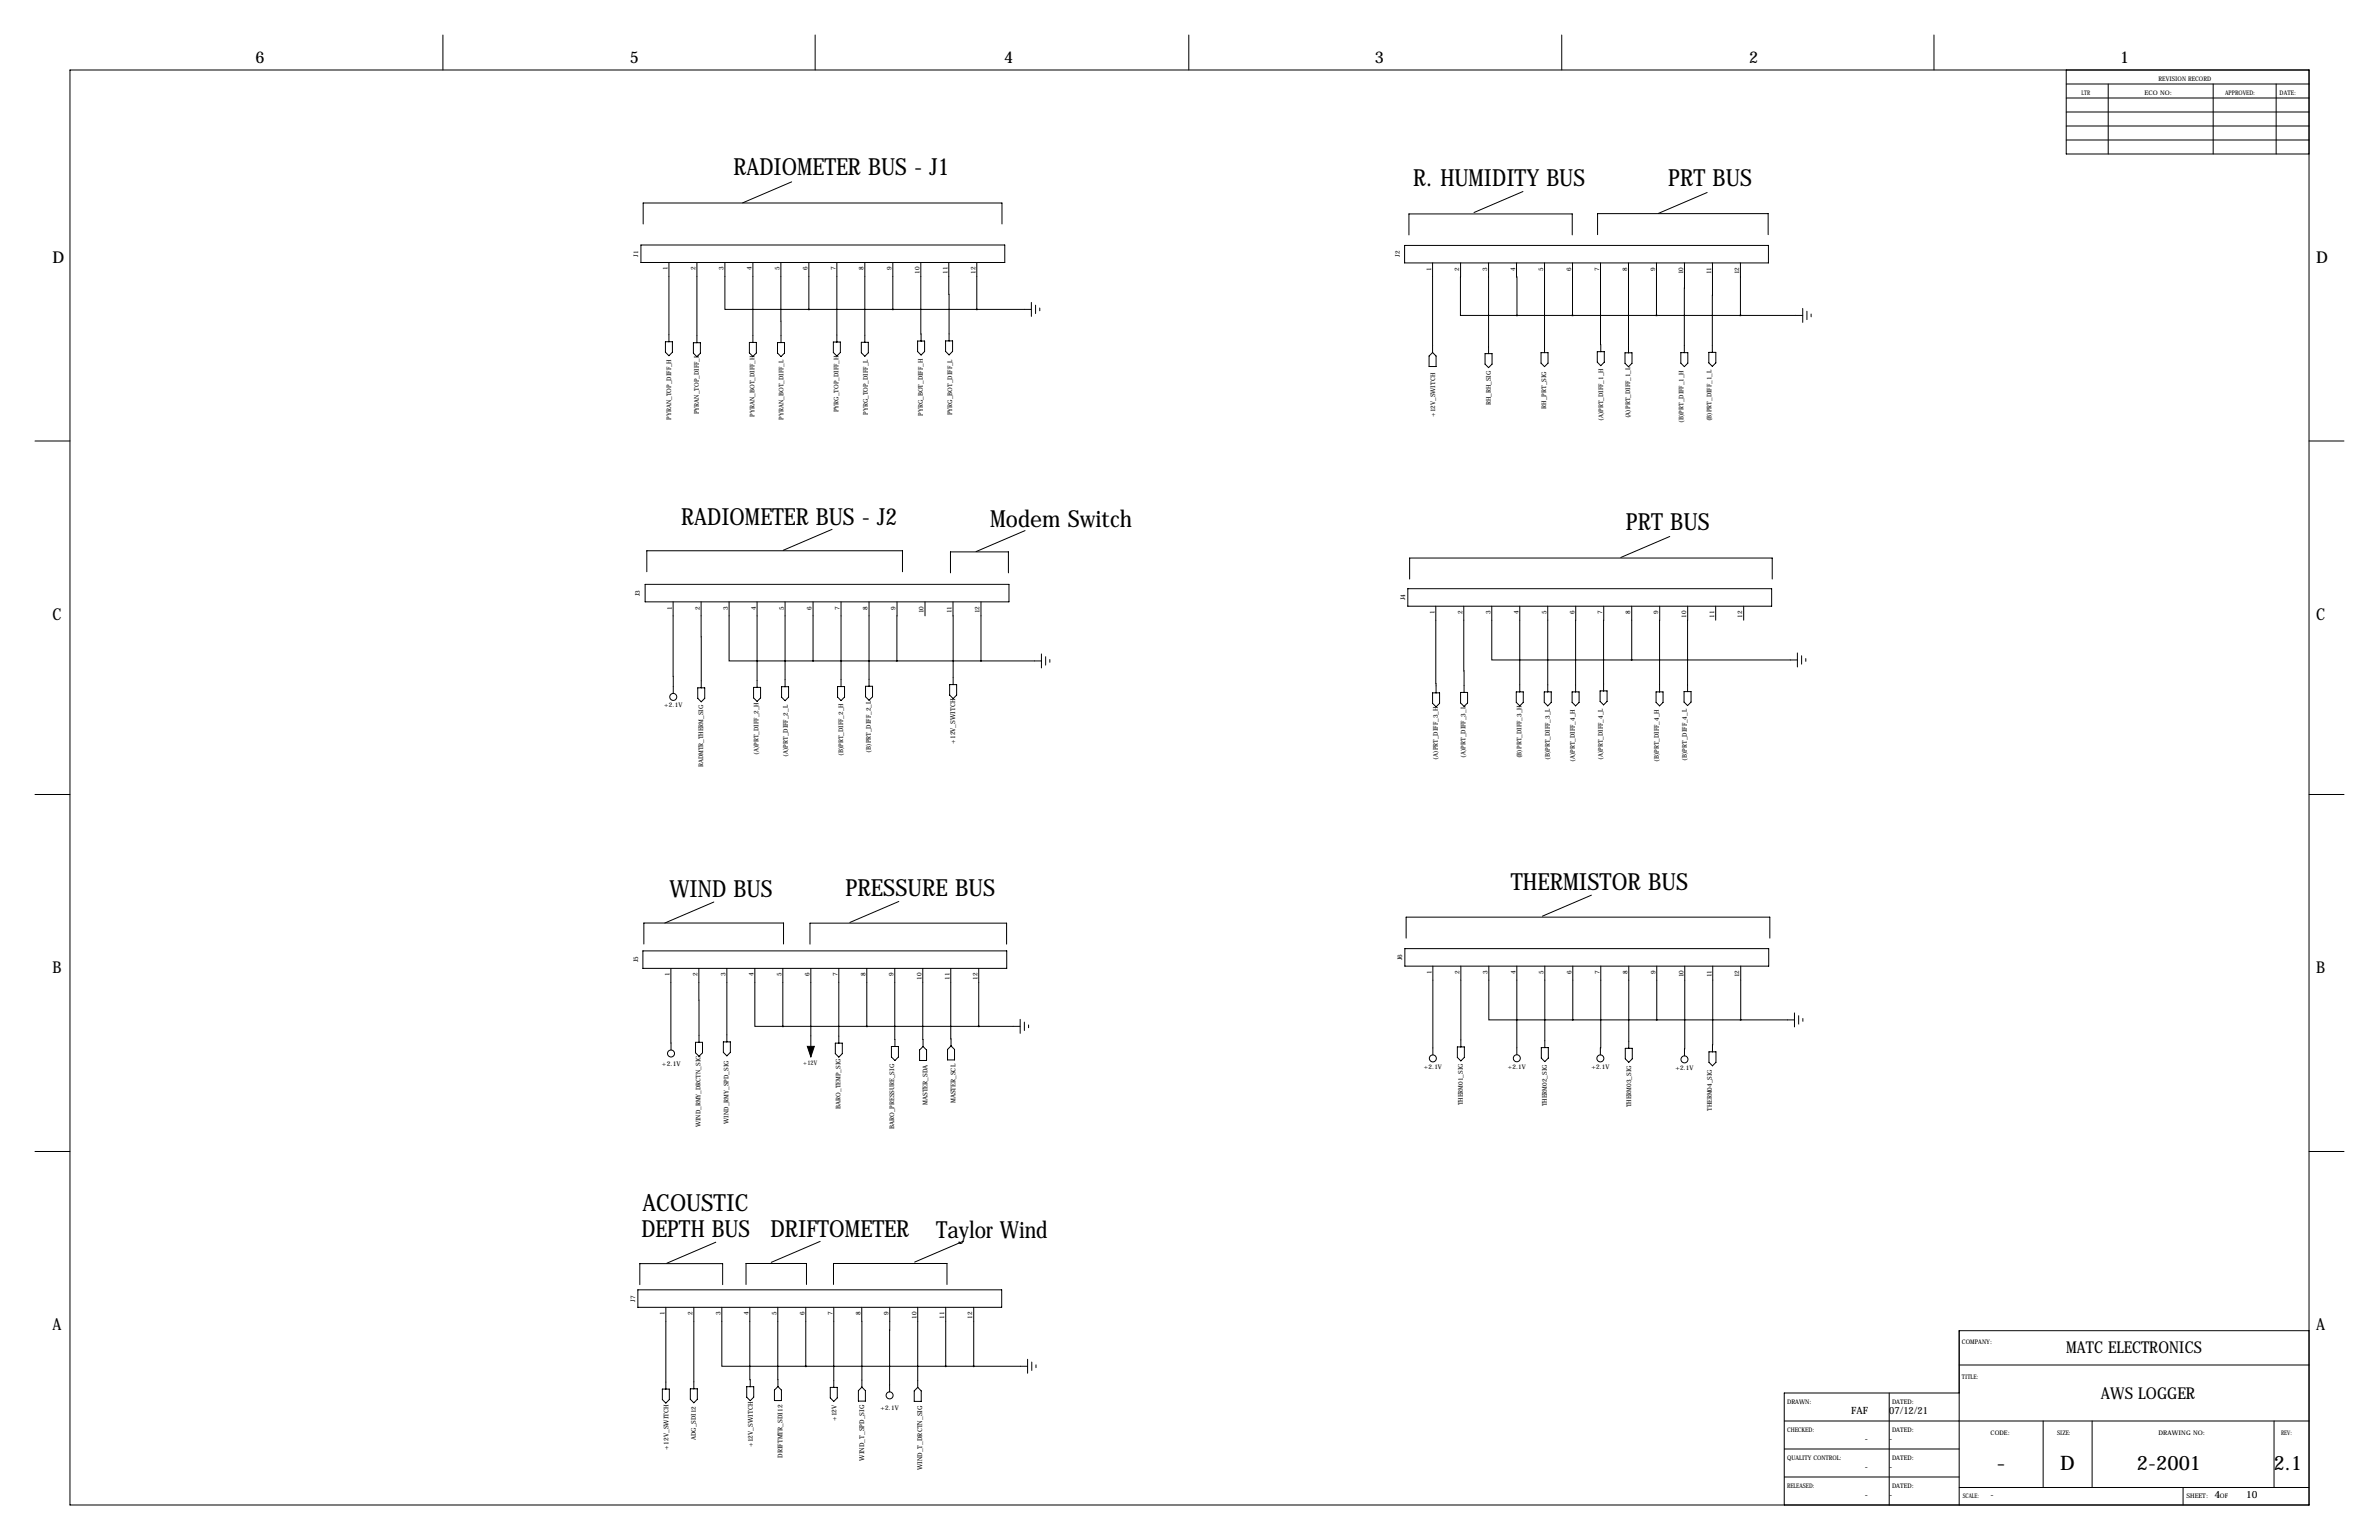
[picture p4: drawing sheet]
<svg xmlns="http://www.w3.org/2000/svg" width="864mm" height="559mm" viewBox="0 0 864 559" stroke-linecap="round" stroke-linejoin="round" font-family="sans-serif">
<defs><g id="words">
<g font-size="8.6">
<text x="266.2" y="63.6">RADIOMETER BUS - J1</text>
<text x="513" y="67.3">R. HUMIDITY BUS</text>
<text x="605.6" y="67.7">PRT BUS</text>
<text x="247.3" y="190.6">RADIOMETER BUS - J2</text>
<text x="359.5" y="191.4">Modem Switch</text>
<text x="590.2" y="192.5">PRT BUS</text>
<text x="548.4" y="322.8">THERMISTOR BUS</text>
<text x="243" y="325.6">WIND BUS</text>
<text x="306.9" y="325.3">PRESSURE BUS</text>
<text x="233.3" y="439.4">ACOUSTIC</text>
<text x="232.9" y="448.7">DEPTH BUS</text>
<text x="279.7" y="449">DRIFTOMETER</text>
<text x="339.8" y="449.1">Taylor Wind</text>
</g>
<g font-size="7.3">
<text x="724.8" y="533.4">-</text>
<text x="747.9" y="533.4">D</text>
<text x="775.7" y="533.4">2-2001</text>
<text x="825.4" y="533.4">2.1</text>
</g>
<g font-size="5.9">
<text x="92.7" y="22.9">6</text>
<text x="228.6" y="22.9">5</text>
<text x="364.5" y="22.9">4</text>
<text x="499.1" y="22.9">3</text>
<text x="635" y="22.9">2</text>
<text x="769.6" y="22.9">1</text>
<text x="19" y="95.2">D</text>
<text x="840.7" y="95.2">D</text>
<text x="19" y="224.8">C</text>
<text x="840.7" y="224.8">C</text>
<text x="19" y="353.1">B</text>
<text x="840.7" y="353.1">B</text>
<text x="19" y="482.6">A</text>
<text x="840.7" y="482.6">A</text>
<text x="750.1" y="491">MATC ELECTRONICS</text>
<text x="762.7" y="507.5">AWS LOGGER</text>
</g>
<g font-size="3.6">
<text x="672" y="513.1">FAF</text>
<text x="685.8" y="513.1">07/12/21</text>
<text x="677" y="523.2">-</text>
<text x="685.8" y="523.2">-</text>
<text x="677" y="533.4">-</text>
<text x="685.8" y="533.4">-</text>
<text x="677" y="543.6">-</text>
<text x="685.8" y="543.6">-</text>
<text x="722.6" y="543.6">-</text>
<text x="803.9" y="543.6">4</text>
<text x="815.3" y="543.6">10</text>
</g>
<g font-size="2.4">
<text x="346.8" y="270" transform="rotate(-90 346.8 270)">+12V_SWITCH</text>
<text x="240.3" y="386.7">+2.1V</text>
<text x="336.7" y="401" transform="rotate(-90 336.7 401)">MASTER_SDA</text>
<text x="346.9" y="400.4" transform="rotate(-90 346.9 400.4)">MASTER_SCL</text>
<text x="303.6" y="515.7" transform="rotate(-90 303.6 515.7)">+12V</text>
<text x="242.7" y="526" transform="rotate(-90 242.7 526)">+12V_SWITCH</text>
<text x="273.3" y="525.1" transform="rotate(-90 273.3 525.1)">+12V_SWITCH</text>
<text x="284.1" y="529" transform="rotate(-90 284.1 529)">DRIFTMTR_SDI12</text>
<text x="313.7" y="530" transform="rotate(-90 313.7 530)">WIND_T_SPD_SIG</text>
<text x="334.8" y="533.5" transform="rotate(-90 334.8 533.5)">WIND_T_DRCTN_SIG</text>
</g>
<g font-size="2.3">
<text x="783.6" y="29.2">REVISION RECORD</text>
<text x="755.6" y="34.3">LTR</text>
<text x="778.5" y="34.3">ECO NO:</text>
<text x="807.7" y="34.3">APPROVED:</text>
<text x="827.5" y="34.3">DATE:</text>
<text x="231.6" y="93.2" transform="rotate(-90 231.6 93.2)">J1</text>
<text x="508.1" y="93.3" transform="rotate(-90 508.1 93.3)">J2</text>
<text x="242.3" y="98" transform="rotate(-90 242.3 98)">1</text>
<text x="252.5" y="98" transform="rotate(-90 252.5 98)">2</text>
<text x="262.6" y="98" transform="rotate(-90 262.6 98)">3</text>
<text x="272.8" y="98" transform="rotate(-90 272.8 98)">4</text>
<text x="283" y="98" transform="rotate(-90 283 98)">5</text>
<text x="293.1" y="98" transform="rotate(-90 293.1 98)">6</text>
<text x="303.3" y="98" transform="rotate(-90 303.3 98)">7</text>
<text x="313.4" y="98" transform="rotate(-90 313.4 98)">8</text>
<text x="323.6" y="98" transform="rotate(-90 323.6 98)">9</text>
<text x="333.8" y="99.4" transform="rotate(-90 333.8 99.4)">10</text>
<text x="343.9" y="99.4" transform="rotate(-90 343.9 99.4)">11</text>
<text x="354.1" y="99.4" transform="rotate(-90 354.1 99.4)">12</text>
<text x="519.5" y="98.2" transform="rotate(-90 519.5 98.2)">1</text>
<text x="529.7" y="98.2" transform="rotate(-90 529.7 98.2)">2</text>
<text x="539.9" y="98.2" transform="rotate(-90 539.9 98.2)">3</text>
<text x="550" y="98.2" transform="rotate(-90 550 98.2)">4</text>
<text x="560.2" y="98.2" transform="rotate(-90 560.2 98.2)">5</text>
<text x="570.3" y="98.2" transform="rotate(-90 570.3 98.2)">6</text>
<text x="580.5" y="98.2" transform="rotate(-90 580.5 98.2)">7</text>
<text x="590.7" y="98.2" transform="rotate(-90 590.7 98.2)">8</text>
<text x="600.8" y="98.2" transform="rotate(-90 600.8 98.2)">9</text>
<text x="611" y="99.5" transform="rotate(-90 611 99.5)">10</text>
<text x="621.1" y="99.5" transform="rotate(-90 621.1 99.5)">11</text>
<text x="631.3" y="99.5" transform="rotate(-90 631.3 99.5)">12</text>
<text x="304.3" y="149.6" transform="rotate(-90 304.3 149.6)">PYRG_TOP_DIFF_H</text>
<text x="541.2" y="147.1" transform="rotate(-90 541.2 147.1)">RH_RH_SIG</text>
<text x="561.2" y="148.3" transform="rotate(-90 561.2 148.3)">RH_PRT_SIG</text>
<text x="243.6" y="152.3" transform="rotate(-90 243.6 152.3)">PYRAN_TOP_DIFF_H</text>
<text x="253.7" y="150.4" transform="rotate(-90 253.7 150.4)">PYRAN_TOP_DIFF_L</text>
<text x="274" y="151.2" transform="rotate(-90 274 151.2)">PYRAN_BOT_DIFF_H</text>
<text x="284.4" y="152.2" transform="rotate(-90 284.4 152.2)">PYRAN_BOT_DIFF_L</text>
<text x="315" y="150.6" transform="rotate(-90 315 150.6)">PYRG_TOP_DIFF_L</text>
<text x="335" y="151" transform="rotate(-90 335 151)">PYRG_BOT_DIFF_H</text>
<text x="345.6" y="150.7" transform="rotate(-90 345.6 150.7)">PYRG_BOT_DIFF_L</text>
<text x="521" y="151.3" transform="rotate(-90 521 151.3)">+12V_SWITCH</text>
<text x="582" y="152.8" transform="rotate(-90 582 152.8)">(A)PRT_DIFF_1_H</text>
<text x="591.8" y="151.7" transform="rotate(-90 591.8 151.7)">(A)PRT_DIFF_1_L</text>
<text x="611.2" y="153.4" transform="rotate(-90 611.2 153.4)">(B)PRT_DIFF_1_H</text>
<text x="621.3" y="152.9" transform="rotate(-90 621.3 152.9)">(B)PRT_DIFF_1_L</text>
<text x="232.3" y="216.3" transform="rotate(-90 232.3 216.3)">J3</text>
<text x="243.8" y="221.2" transform="rotate(-90 243.8 221.2)">1</text>
<text x="254" y="221.2" transform="rotate(-90 254 221.2)">2</text>
<text x="264.2" y="221.2" transform="rotate(-90 264.2 221.2)">3</text>
<text x="274.3" y="221.2" transform="rotate(-90 274.3 221.2)">4</text>
<text x="284.5" y="221.2" transform="rotate(-90 284.5 221.2)">5</text>
<text x="294.6" y="221.2" transform="rotate(-90 294.6 221.2)">6</text>
<text x="304.8" y="221.2" transform="rotate(-90 304.8 221.2)">7</text>
<text x="315" y="221.2" transform="rotate(-90 315 221.2)">8</text>
<text x="325.1" y="221.2" transform="rotate(-90 325.1 221.2)">9</text>
<text x="510" y="217.9" transform="rotate(-90 510 217.9)">J4</text>
<text x="335.3" y="222.5" transform="rotate(-90 335.3 222.5)">10</text>
<text x="345.4" y="222.5" transform="rotate(-90 345.4 222.5)">11</text>
<text x="355.6" y="222.5" transform="rotate(-90 355.6 222.5)">12</text>
<text x="520.7" y="222.8" transform="rotate(-90 520.7 222.8)">1</text>
<text x="530.9" y="222.8" transform="rotate(-90 530.9 222.8)">2</text>
<text x="541" y="222.8" transform="rotate(-90 541 222.8)">3</text>
<text x="551.2" y="222.8" transform="rotate(-90 551.2 222.8)">4</text>
<text x="561.3" y="222.8" transform="rotate(-90 561.3 222.8)">5</text>
<text x="571.5" y="222.8" transform="rotate(-90 571.5 222.8)">6</text>
<text x="581.7" y="222.8" transform="rotate(-90 581.7 222.8)">7</text>
<text x="591.8" y="222.8" transform="rotate(-90 591.8 222.8)">8</text>
<text x="602" y="222.8" transform="rotate(-90 602 222.8)">9</text>
<text x="612.1" y="224.1" transform="rotate(-90 612.1 224.1)">10</text>
<text x="622.3" y="224.1" transform="rotate(-90 622.3 224.1)">11</text>
<text x="632.5" y="224.1" transform="rotate(-90 632.5 224.1)">12</text>
<text x="241.1" y="256.7">+2.1V</text>
<text x="275.3" y="273.9" transform="rotate(-90 275.3 273.9)">(A)PRT_DIFF_2_H</text>
<text x="286" y="274.6" transform="rotate(-90 286 274.6)">(A)PRT_DIFF_2_L</text>
<text x="306" y="274.3" transform="rotate(-90 306 274.3)">(B)PRT_DIFF_2_H</text>
<text x="316.2" y="273.1" transform="rotate(-90 316.2 273.1)">(B)PRT_DIFF_2_L</text>
<text x="521.9" y="275.6" transform="rotate(-90 521.9 275.6)">(A)PRT_DIFF_3_H</text>
<text x="532" y="274.9" transform="rotate(-90 532 274.9)">(A)PRT_DIFF_3_L</text>
<text x="552.3" y="275.1" transform="rotate(-90 552.3 275.1)">(B)PRT_DIFF_3_H</text>
<text x="562.7" y="275.7" transform="rotate(-90 562.7 275.7)">(B)PRT_DIFF_3_L</text>
<text x="581.9" y="275.7" transform="rotate(-90 581.9 275.7)">(A)PRT_DIFF_4_L</text>
<text x="612.3" y="276" transform="rotate(-90 612.3 276)">(B)PRT_DIFF_4_L</text>
<text x="255.2" y="278.5" transform="rotate(-90 255.2 278.5)">RADMTR_THERM_SIG</text>
<text x="571.7" y="276.5" transform="rotate(-90 571.7 276.5)">(A)PRT_DIFF_4_H</text>
<text x="602.2" y="276.5" transform="rotate(-90 602.2 276.5)">(B)PRT_DIFF_4_H</text>
<text x="231.7" y="349.2" transform="rotate(-90 231.7 349.2)">J5</text>
<text x="509" y="348.5" transform="rotate(-90 509 348.5)">J6</text>
<text x="519.6" y="353.4" transform="rotate(-90 519.6 353.4)">1</text>
<text x="529.8" y="353.4" transform="rotate(-90 529.8 353.4)">2</text>
<text x="540" y="353.4" transform="rotate(-90 540 353.4)">3</text>
<text x="550.1" y="353.4" transform="rotate(-90 550.1 353.4)">4</text>
<text x="560.3" y="353.4" transform="rotate(-90 560.3 353.4)">5</text>
<text x="570.4" y="353.4" transform="rotate(-90 570.4 353.4)">6</text>
<text x="580.6" y="353.4" transform="rotate(-90 580.6 353.4)">7</text>
<text x="590.8" y="353.4" transform="rotate(-90 590.8 353.4)">8</text>
<text x="600.9" y="353.4" transform="rotate(-90 600.9 353.4)">9</text>
<text x="243" y="354.2" transform="rotate(-90 243 354.2)">1</text>
<text x="253.2" y="354.2" transform="rotate(-90 253.2 354.2)">2</text>
<text x="263.3" y="354.2" transform="rotate(-90 263.3 354.2)">3</text>
<text x="273.5" y="354.2" transform="rotate(-90 273.5 354.2)">4</text>
<text x="283.7" y="354.2" transform="rotate(-90 283.7 354.2)">5</text>
<text x="293.8" y="354.2" transform="rotate(-90 293.8 354.2)">6</text>
<text x="304" y="354.2" transform="rotate(-90 304 354.2)">7</text>
<text x="314.1" y="354.2" transform="rotate(-90 314.1 354.2)">8</text>
<text x="324.3" y="354.2" transform="rotate(-90 324.3 354.2)">9</text>
<text x="334.5" y="355.5" transform="rotate(-90 334.5 355.5)">10</text>
<text x="344.6" y="355.5" transform="rotate(-90 344.6 355.5)">11</text>
<text x="354.8" y="355.5" transform="rotate(-90 354.8 355.5)">12</text>
<text x="611.1" y="354.7" transform="rotate(-90 611.1 354.7)">10</text>
<text x="621.2" y="354.7" transform="rotate(-90 621.2 354.7)">11</text>
<text x="631.4" y="354.7" transform="rotate(-90 631.4 354.7)">12</text>
<text x="291.6" y="386.5">+12V</text>
<text x="516.9" y="387.9">+2.1V</text>
<text x="547.3" y="387.8">+2.1V</text>
<text x="577.7" y="387.9">+2.1V</text>
<text x="608.2" y="388.2">+2.1V</text>
<text x="531.1" y="401.1" transform="rotate(-90 531.1 401.1)">THERM01_SIG</text>
<text x="561.5" y="401.4" transform="rotate(-90 561.5 401.4)">THERM02_SIG</text>
<text x="592.2" y="401.8" transform="rotate(-90 592.2 401.8)">THERM03_SIG</text>
<text x="264.4" y="407.8" transform="rotate(-90 264.4 407.8)">WIND_RMY_SPD_SIG</text>
<text x="305.1" y="402.2" transform="rotate(-90 305.1 402.2)">BARO_TEMP_SIG</text>
<text x="621.4" y="403.1" transform="rotate(-90 621.4 403.1)">THERM04_SIG</text>
<text x="254.3" y="409.1" transform="rotate(-90 254.3 409.1)">WIND_RMY_DRCTN_SIG</text>
<text x="324.6" y="409.7" transform="rotate(-90 324.6 409.7)">BARO_PRESSURE_SIG</text>
<text x="230.5" y="472.3" transform="rotate(-90 230.5 472.3)">J7</text>
<text x="241.2" y="477.2" transform="rotate(-90 241.2 477.2)">1</text>
<text x="251.4" y="477.2" transform="rotate(-90 251.4 477.2)">2</text>
<text x="261.5" y="477.2" transform="rotate(-90 261.5 477.2)">3</text>
<text x="271.7" y="477.2" transform="rotate(-90 271.7 477.2)">4</text>
<text x="281.8" y="477.2" transform="rotate(-90 281.8 477.2)">5</text>
<text x="292" y="477.2" transform="rotate(-90 292 477.2)">6</text>
<text x="302.2" y="477.2" transform="rotate(-90 302.2 477.2)">7</text>
<text x="312.3" y="477.2" transform="rotate(-90 312.3 477.2)">8</text>
<text x="322.5" y="477.2" transform="rotate(-90 322.5 477.2)">9</text>
<text x="332.6" y="478.5" transform="rotate(-90 332.6 478.5)">10</text>
<text x="342.8" y="478.5" transform="rotate(-90 342.8 478.5)">11</text>
<text x="353" y="478.5" transform="rotate(-90 353 478.5)">12</text>
<text x="712.2" y="487.7">COMPANY:</text>
<text x="712.2" y="500.4">TITLE:</text>
<text x="648.7" y="509.3">DRAWN:</text>
<text x="686.8" y="509.3">DATED:</text>
<text x="319.7" y="511.7">+2.1V</text>
<text x="648.7" y="519.4">CHECKED:</text>
<text x="686.8" y="519.4">DATED:</text>
<text x="722.6" y="520.7">CODE:</text>
<text x="746.8" y="520.7">SIZE:</text>
<text x="783.6" y="520.7">DRAWING NO:</text>
<text x="828" y="520.7">REV:</text>
<text x="252.6" y="522.5" transform="rotate(-90 252.6 522.5)">ADG_SDI12</text>
<text x="648.7" y="529.6">QUALITY CONTROL:</text>
<text x="686.8" y="529.6">DATED:</text>
<text x="648.7" y="539.8">RELEASED:</text>
<text x="686.8" y="539.8">DATED:</text>
<text x="712.5" y="543.6">SCALE:</text>
<text x="793.7" y="543.6">SHEET:</text>
<text x="805.8" y="543.6">OF</text>
</g>
</g></defs>
<g fill="none" stroke="#000" stroke-width=".36">
<path d="M160.8 12.7v12.7M295.9 12.7v12.7M431.5 12.7v12.7M566.9 12.7v12.7M702.1 12.7v12.7M25.4 25.4h812.8v520.7h-812.8zM750.1 25.4v30.5h88.1M750.1 35.6h88.1M750.1 30.5h88.1M765.3 30.5v25.4M803.4 30.5v25.4M826.3 30.5v25.4"/>
<path d="M750.1 50.8h88.1M750.1 45.7h88.1M750.1 40.6h88.1M287.4 66l-17.8 7.6M552.9 69.5l-17.8 7.6M619.7 69.9l-17.8 7.6M232.7 88.9h132v6.3h-132zM233.5 81.3v-7.6h130.2v7.6M242.8 95.2v28.8M253 95.2v29.2M263.1 95.2v17.1h30.5M273.3 95.2v29.1"/>
<path d="M283.5 95.2v29.1M293.6 95.2v17.1M303.8 95.2v28.9M313.9 95.2v29M324.1 95.2v17.1M334.3 95.2l.1 28.5M344.4 95.2l.1 28.5M354.6 95.2v17.1M509.9 89.1h132.1v6.3h-132.1zM511.5 85.2v-7.6h59.2v7.6M520 95.4v32.5M530.2 95.4l-.1 19.1h20.6"/>
<path d="M540.4 95.4v32.9M550.5 95.4l.2 19.1M560.7 95.4v32.6M570.8 95.4v19.1M579.9 85.1v-7.6h62v7.6M581 95.4l.1 32.2M591.2 95.4v32.6M601.3 95.4v19.1M611.5 95.4l-.1 32.6M621.6 95.4v32.5M631.8 95.4v19.1M293.6 112.3h80.8"/>
<path d="M374.4 109.7v5.1M375.9 110.7v3.1M377.4 111.8v1M550.7 114.5h103.7M654.4 111.9v5.1M655.9 112.9v3.1M657.5 113.9v1.1M241.6 124h2.5v3.8l-1.3 1.3-1.2-1.3zM251.7 124.4h2.6v3.8l-1.3 1.2-1.3-1.2zM272 124.3h2.6v3.8l-1.3 1.2-1.3-1.2zM282.2 124.3h2.6v3.8l-1.3 1.3-1.3-1.3zM302.5 124.1h2.6v3.8l-1.3 1.3-1.3-1.3z"/>
<path d="M312.7 124.2h2.5v3.8l-1.3 1.3-1.2-1.3zM333.1 123.7h2.5v3.9l-1.2 1.2-1.3-1.2zM343.3 123.7h2.5v3.8l-1.3 1.3-1.2-1.3zM518.8 129.2l1.2-1.3 1.3 1.3v3.8h-2.5zM539.1 128.3h2.5v3.8l-1.2 1.3-1.3-1.3zM559.4 128h2.5v3.8l-1.2 1.2-1.3-1.2zM579.8 127.6h2.6v3.8l-1.3 1.3-1.3-1.3zM589.9 128h2.5v3.8l-1.2 1.3-1.3-1.3zM610.2 128h2.5v3.8l-1.3 1.2-1.2-1.2zM620.3 127.9h2.6v3.8l-1.3 1.2-1.3-1.2zM12.7 160h12.7M838.2 160h12.7"/>
<path d="M302.1 192.1l-17.8 7.6M372.1 192.5l-17.8 7.7M606.1 194.7l-17.7 7.6M234.2 212h132.1v6.4h-132.1zM234.8 207.5v-7.7h92.8v7.7M244.3 218.4l.1 33.2M254.5 218.4l.1 31.2M264.7 218.4v21.4h30.4M274.8 218.4v31M285 218.4v30.8M295.1 218.4v21.4M305.3 218.4v30.7"/>
<path d="M315.5 218.4v30.6M325.6 218.4v21.4M335.8 218.4v5.1M345 207.9v-7.6h21.1v7.6M345.9 218.4l.1 30M356.1 218.4v21.4M511 213.6h132.1v6.4h-132.1zM511.7 210.1v-7.6h131.6v7.6M521.2 220l.1 31.4M531.4 220l.1 31.3M541.5 220v19.5h50.8M551.7 220v31.1"/>
<path d="M561.8 220v31.1M572 220v31.1M582.2 220l-.1 30.7M592.3 220v19.5M602.5 220l-.1 31.1M612.6 220v31M622.8 220v5M633 220v5M295.1 239.8h83M378.1 237.3v5.1M379.6 238.3v3.1M381.1 239.3v1"/>
<path d="M592.3 239.5h60.2M652.5 236.9v5.1M654 237.9v3.1M655.5 239v1M253.3 249.6h2.5v3.8l-1.2 1.3-1.3-1.3zM273.6 249.4h2.5v3.8l-1.3 1.3-1.2-1.3zM283.7 249.2h2.6v3.8l-1.3 1.3-1.3-1.3zM304 249.1h2.6v3.8l-1.3 1.3-1.3-1.3zM314.2 249h2.5v3.8l-1.2 1.3-1.3-1.3zM344.7 248.4h2.6v3.8l-1.3 1.3-1.3-1.3zM520 251.4h2.6v3.8l-1.3 1.3-1.3-1.3zM530.2 251.3h2.5v3.8l-1.2 1.2-1.3-1.2z"/>
<path d="M550.4 251.1h2.6v3.8l-1.3 1.2-1.3-1.2zM560.6 251.1h2.5v3.8l-1.3 1.2-1.2-1.2zM570.7 251.1h2.5v3.8l-1.2 1.2-1.3-1.2zM580.8 250.7h2.6v3.8l-1.3 1.3-1.3-1.3zM601.2 251.1h2.5v3.8l-1.3 1.2-1.2-1.2zM611.3 251h2.6v3.8l-1.3 1.2-1.3-1.2zM12.7 288.3h12.7M838.2 288.3h12.7M259.1 327.3l-17.7 7.6M326.3 327.1l-17.8 7.6M577.7 324.8l-17.8 7.6M233.4 345h132.1v6.4h-132.1z"/>
<path d="M233.7 342.5v-7.6h50.7v7.6M243.5 351.4l.1 29.6M253.7 351.4v26.8M263.9 351.4v26.7M274 351.4v21h10.2M284.2 351.4v21M294 342.6v-7.6h71.4v7.6M294.3 351.4v32.1M304.5 351.4v27.1M314.7 351.4v21M324.8 351.4l.1 28.3M335 351.4l.1 28.3"/>
<path d="M345.1 351.4l.1 28.1M355.3 351.4v21M510 344.2h132.1v6.4h-132.1zM510.4 340.4v-7.6h132.1v7.6M520.1 350.6v32.2M530.3 350.6v29.3M540.5 350.6v19.5h30.4M550.6 350.6v32.1M560.8 350.6v29.5M570.9 350.6v19.5M581.1 350.6l-.2 32.2M591.3 350.6v29.8"/>
<path d="M601.4 350.6v19.5M611.6 350.6l-.1 32.5M621.7 350.6l-.1 31.1M631.9 350.6v19.5M252.5 378.2h2.5v3.8l-1.3 1.3-1.2-1.3zM262.6 378.1h2.5v3.8l-1.2 1.2-1.3-1.2zM284.2 372.4h86.1M303.2 378.5h2.6v3.8l-1.3 1.3-1.3-1.3zM323.6 379.7h2.5v3.8l-1.2 1.3-1.3-1.3zM335.1 379.7l1.2 1.3v3.8h-2.5v-3.8zM370.3 369.9v5.1M371.9 370.9v3"/>
<path d="M373.4 371.9v1M529 379.9h2.6v3.8l-1.3 1.3-1.3-1.3zM570.9 370.1h80.5M651.4 367.5v5.1M652.9 368.6v3M654.5 369.6v1M344 380.8l1.2-1.3 1.3 1.3v3.8h-2.5zM559.5 380.1h2.6v3.8l-1.3 1.3-1.3-1.3zM590 380.4h2.5v3.8l-1.2 1.3-1.3-1.3zM620.4 381.7h2.5v3.8l-1.3 1.2-1.2-1.2zM12.7 417.8h12.7M838.2 417.8h12.7"/>
<path d="M259.8 450.7l-17.7 7.7M297.7 450.4l-17.7 7.7M349.8 450.3l-17.8 7.7M231.5 468h132.1v6.4h-132.1zM232.3 466.1v-7.6h30v7.6M241.7 474.4v29.6M251.9 474.4v29.5M262 474.4v21.4h30.5M270.8 466.1v-7.6h22v7.6M272.2 474.4l.1 28.8M282.3 474.4l.1 28.7M292.5 474.4v21.4"/>
<path d="M302.6 466.1v-7.6h41.2v7.6M302.7 474.4v29M312.8 474.4l.1 28.9M323 474.4l-.1 30.7M333.1 474.4v29M343.3 474.4v21.4M353.5 474.4v21.4M292.5 495.8h80.5M373 493.2v5.1M374.5 494.2v3.1M376.1 495.2v1.1M711.2 495.3h127"/>
<path d="M838.2 482.9h-127v63.2M240.4 504h2.6v3.8l-1.3 1.3-1.3-1.3zM250.6 503.9h2.5v3.8l-1.2 1.3-1.3-1.3zM271.1 503.2h2.5v3.8l-1.3 1.3-1.2-1.3zM282.4 503.1l1.3 1.3v3.8h-2.6v-3.8zM301.4 503.4h2.5v3.8l-1.2 1.3-1.3-1.3zM312.9 503.3l1.2 1.3v3.8h-2.5v-3.8zM333.1 503.4l1.3 1.3v3.8h-2.5v-3.8zM647.7 515.6h190.5M685.8 505.5v40.6M711.2 505.5h-63.5v40.6M741.7 515.6v24.2"/>
<path d="M759.5 515.6v24.2M825.5 515.6v24.2M647.7 535.9h63.5M647.7 525.8h63.5M711.2 539.8h127M792.5 539.8v6.3"/>
<circle cx="244.4" cy="252.9" r="1.27"/>
<circle cx="243.6" cy="382.3" r="1.27"/>
<circle cx="520.1" cy="384" r="1.27"/>
<circle cx="550.6" cy="384" r="1.27"/>
<circle cx="580.9" cy="384" r="1.27"/>
<circle cx="611.5" cy="384.4" r="1.27"/>
<circle cx="322.9" cy="506.3" r="1.27"/>
</g>
<path d="M293.1 379.7h2.5l-1.3 3.8z" fill="#000" stroke="#000" stroke-width=".36"/>
<path d="M550.6 114.5a.05 .05 0 0 0 .1 0 .05 .05 0 0 0-.1 0zM314.6 372.4a.05 .05 0 0 0 .1 0 .05 .05 0 0 0-.1 0zM295.1 239.8a.05 .05 0 0 0 .1 0 .05 .05 0 0 0-.1 0zM570.8 114.5a.05 .05 0 0 0 .1 0 .05 .05 0 0 0-.1 0zM592.3 239.5a.05 .05 0 0 0 .1 0 .05 .05 0 0 0-.1 0zM570.9 370.1a.05 .05 0 0 0 .1 0 .05 .05 0 0 0-.1 0zM353.4 495.8a.05 .05 0 0 0 .1 0 .05 .05 0 0 0-.1 0z" fill="#000" stroke="#000" stroke-width=".63"/>
<use href="#words"/>
</svg>
